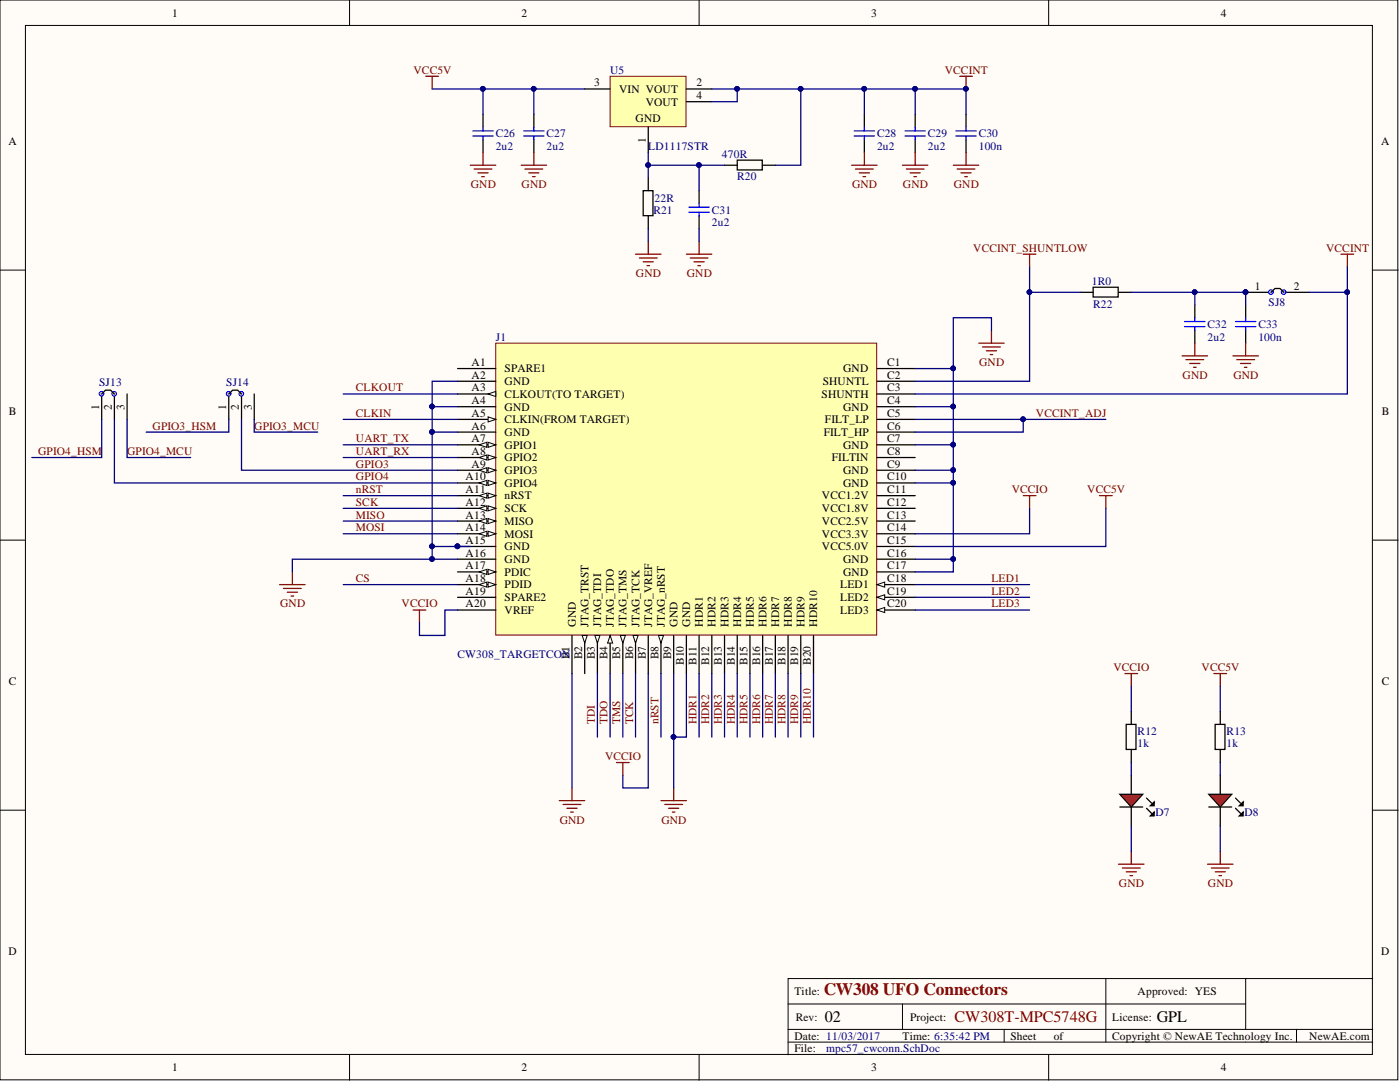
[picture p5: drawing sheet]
<svg xmlns="http://www.w3.org/2000/svg" width="279mm" height="216mm" viewBox="0 0 279 216" stroke-linecap="round" stroke-linejoin="round" font-family="sans-serif">
<defs><g id="words">
<text font-size="3.5" fill="#800000" x="164.4" y="198.6">CW308 UFO Connectors</text>
<g font-size="3.2">
<text x="164.6" y="204">02</text>
<text x="230.8" y="204">GPL</text>
</g>
<text font-size="3.2" fill="#800000" x="190.5" y="204">CW308T-MPC5748G</text>
<g font-size="2.3">
<text x="34.3" y="3.3">1</text>
<text x="104.1" y="3.3">2</text>
<text x="173.9" y="3.3">3</text>
<text x="243.6" y="3.3">4</text>
<text x="118.6" y="17.2">3</text>
<text x="139" y="17.2">2</text>
<text x="123.5" y="18.5">VIN VOUT</text>
<text x="128.9" y="21.1">VOUT</text>
<text x="139" y="19.8">4</text>
<text x="1.7" y="29">A</text>
<text x="126.8" y="24.3">GND</text>
<text x="128.9" y="28.6" transform="rotate(-90 128.9 28.6)">1</text>
<text x="275.7" y="29">A</text>
<text x="250.5" y="57.8">1</text>
<text x="258.2" y="57.8">2</text>
<text x="94.1" y="73">A1</text>
<text x="94.1" y="75.6">A2</text>
<text x="100.7" y="74.3">SPARE1</text>
<text x="100.7" y="76.8">GND</text>
<text x="164.2" y="76.8">SHUNTL</text>
<text x="168.3" y="74.3">GND</text>
<text x="177.1" y="73">C1</text>
<text x="177.1" y="75.6">C2</text>
<text x="1.8" y="82.8">B</text>
<text x="19.8" y="81.8" transform="rotate(-90 19.8 81.8)">1</text>
<text x="22.3" y="81.8" transform="rotate(-90 22.3 81.8)">2</text>
<text x="24.9" y="81.8" transform="rotate(-90 24.9 81.8)">3</text>
<text x="45.2" y="81.8" transform="rotate(-90 45.2 81.8)">1</text>
<text x="47.7" y="81.8" transform="rotate(-90 47.7 81.8)">2</text>
<text x="50.2" y="81.8" transform="rotate(-90 50.2 81.8)">3</text>
<text x="94.1" y="78.1">A3</text>
<text x="94.1" y="80.6">A4</text>
<text x="94.1" y="83.2">A5</text>
<text x="100.7" y="79.4">CLKOUT(TO TARGET)</text>
<text x="100.7" y="81.9">GND</text>
<text x="164" y="79.4">SHUNTH</text>
<text x="168.3" y="81.9">GND</text>
<text x="177.1" y="78.1">C3</text>
<text x="177.1" y="80.6">C4</text>
<text x="177.1" y="83.2">C5</text>
<text x="275.7" y="82.8">B</text>
<text x="94.1" y="85.7">A6</text>
<text x="94.1" y="88.3">A7</text>
<text x="100.7" y="84.4">CLKIN(FROM TARGET)</text>
<text x="100.7" y="87">GND</text>
<text x="100.7" y="89.5">GPIO1</text>
<text x="164.4" y="87">FILT_HP</text>
<text x="164.6" y="84.4">FILT_LP</text>
<text x="168.3" y="89.5">GND</text>
<text x="177.1" y="85.7">C6</text>
<text x="177.1" y="88.3">C7</text>
<text x="92.9" y="95.9">A10</text>
<text x="94.1" y="90.8">A8</text>
<text x="94.1" y="93.3">A9</text>
<text x="100.7" y="92.1">GPIO2</text>
<text x="100.7" y="94.6">GPIO3</text>
<text x="166" y="92.1">FILTIN</text>
<text x="168.3" y="94.6">GND</text>
<text x="177.1" y="90.8">C8</text>
<text x="177.1" y="93.3">C9</text>
<text x="177.1" y="95.9">C10</text>
<text x="92.9" y="98.4">A11</text>
<text x="92.9" y="100.9">A12</text>
<text x="100.7" y="97.1">GPIO4</text>
<text x="100.7" y="99.7">nRST</text>
<text x="164" y="99.7">VCC1.2V</text>
<text x="168.3" y="97.1">GND</text>
<text x="177.1" y="98.4">C11</text>
<text x="177.1" y="100.9">C12</text>
<text x="92.9" y="103.5">A13</text>
<text x="92.9" y="106">A14</text>
<text x="100.7" y="102.2">SCK</text>
<text x="100.7" y="104.7">MISO</text>
<text x="100.7" y="107.3">MOSI</text>
<text x="164" y="102.2">VCC1.8V</text>
<text x="164" y="104.7">VCC2.5V</text>
<text x="164" y="107.3">VCC3.3V</text>
<text x="177.1" y="103.5">C13</text>
<text x="177.1" y="106">C14</text>
<text x="92.9" y="108.5">A15</text>
<text x="92.9" y="111.1">A16</text>
<text x="92.9" y="113.6">A17</text>
<text x="100.7" y="109.8">GND</text>
<text x="100.7" y="112.3">GND</text>
<text x="164" y="109.8">VCC5.0V</text>
<text x="168.3" y="112.3">GND</text>
<text x="177.1" y="108.5">C15</text>
<text x="177.1" y="111.1">C16</text>
<text x="177.1" y="113.6">C17</text>
<text x="92.9" y="116.1">A18</text>
<text x="92.9" y="118.7">A19</text>
<text x="100.7" y="114.9">PDIC</text>
<text x="100.7" y="117.4">PDID</text>
<text x="100.7" y="119.9">SPARE2</text>
<text x="167.7" y="117.4">LED1</text>
<text x="167.7" y="119.9">LED2</text>
<text x="168.3" y="114.9">GND</text>
<text x="177.1" y="116.1">C18</text>
<text x="177.1" y="118.7">C19</text>
<text x="92.9" y="121.2">A20</text>
<text x="100.7" y="122.5">VREF</text>
<text x="114.9" y="125" transform="rotate(-90 114.9 125)">GND</text>
<text x="117.5" y="125" transform="rotate(-90 117.5 125)">JTAG_TRST</text>
<text x="120" y="125" transform="rotate(-90 120 125)">JTAG_TDI</text>
<text x="122.5" y="125" transform="rotate(-90 122.5 125)">JTAG_TDO</text>
<text x="125.1" y="125" transform="rotate(-90 125.1 125)">JTAG_TMS</text>
<text x="127.6" y="125" transform="rotate(-90 127.6 125)">JTAG_TCK</text>
<text x="130.1" y="125" transform="rotate(-90 130.1 125)">JTAG_VREF</text>
<text x="132.7" y="125" transform="rotate(-90 132.7 125)">JTAG_nRST</text>
<text x="135.2" y="125" transform="rotate(-90 135.2 125)">GND</text>
<text x="137.7" y="125" transform="rotate(-90 137.7 125)">GND</text>
<text x="140.3" y="125" transform="rotate(-90 140.3 125)">HDR1</text>
<text x="142.8" y="125" transform="rotate(-90 142.8 125)">HDR2</text>
<text x="145.4" y="125" transform="rotate(-90 145.4 125)">HDR3</text>
<text x="147.9" y="125" transform="rotate(-90 147.9 125)">HDR4</text>
<text x="150.4" y="125" transform="rotate(-90 150.4 125)">HDR5</text>
<text x="153" y="125" transform="rotate(-90 153 125)">HDR6</text>
<text x="155.5" y="125" transform="rotate(-90 155.5 125)">HDR7</text>
<text x="158" y="125" transform="rotate(-90 158 125)">HDR8</text>
<text x="160.6" y="125" transform="rotate(-90 160.6 125)">HDR9</text>
<text x="163.1" y="125" transform="rotate(-90 163.1 125)">HDR10</text>
<text x="167.7" y="122.5">LED3</text>
<text x="177.1" y="121.2">C20</text>
<text x="113.6" y="131.5" transform="rotate(-90 113.6 131.5)">B1</text>
<text x="116.2" y="131.5" transform="rotate(-90 116.2 131.5)">B2</text>
<text x="118.7" y="131.5" transform="rotate(-90 118.7 131.5)">B3</text>
<text x="121.3" y="131.5" transform="rotate(-90 121.3 131.5)">B4</text>
<text x="123.8" y="131.5" transform="rotate(-90 123.8 131.5)">B5</text>
<text x="126.3" y="131.5" transform="rotate(-90 126.3 131.5)">B6</text>
<text x="128.9" y="131.5" transform="rotate(-90 128.9 131.5)">B7</text>
<text x="131.4" y="131.5" transform="rotate(-90 131.4 131.5)">B8</text>
<text x="133.9" y="131.5" transform="rotate(-90 133.9 131.5)">B9</text>
<text x="1.8" y="136.8">C</text>
<text x="136.5" y="132.6" transform="rotate(-90 136.5 132.6)">B10</text>
<text x="139" y="132.6" transform="rotate(-90 139 132.6)">B11</text>
<text x="141.5" y="132.6" transform="rotate(-90 141.5 132.6)">B12</text>
<text x="144.1" y="132.6" transform="rotate(-90 144.1 132.6)">B13</text>
<text x="146.6" y="132.6" transform="rotate(-90 146.6 132.6)">B14</text>
<text x="149.2" y="132.6" transform="rotate(-90 149.2 132.6)">B15</text>
<text x="151.7" y="132.6" transform="rotate(-90 151.7 132.6)">B16</text>
<text x="154.2" y="132.6" transform="rotate(-90 154.2 132.6)">B17</text>
<text x="156.8" y="132.6" transform="rotate(-90 156.8 132.6)">B18</text>
<text x="159.3" y="132.6" transform="rotate(-90 159.3 132.6)">B19</text>
<text x="161.8" y="132.6" transform="rotate(-90 161.8 132.6)">B20</text>
<text x="275.7" y="136.8">C</text>
<text x="1.7" y="190.6">D</text>
<text x="275.7" y="190.6">D</text>
<text x="158.5" y="198.6">Title:</text>
<text x="158.8" y="203.6">Rev:</text>
<text x="181.6" y="203.6">Project:</text>
<text x="222" y="203.6">License:</text>
<text x="227" y="198.6">Approved: YES</text>
<text x="158.5" y="207.4">Date: 11/03/2017</text>
<text x="158.5" y="210">File:</text>
<text x="180.1" y="207.4">Time: 6:35:42 PM</text>
<text x="201.7" y="207.4">Sheet</text>
<text x="210.3" y="207.4">of</text>
<text x="222" y="207.4">Copyright © NewAE Technology Inc.</text>
<text x="261.3" y="207.4">NewAE.com</text>
<text x="34.3" y="213.8">1</text>
<text x="104.1" y="213.8">2</text>
<text x="173.9" y="213.8">3</text>
<text x="243.6" y="213.8">4</text>
</g>
<g font-size="2.3" fill="#800000">
<text x="82.5" y="14.7">VCC5V</text>
<text x="188.6" y="14.7">VCCINT</text>
<text x="93.9" y="37.5">GND</text>
<text x="104.1" y="37.5">GND</text>
<text x="170" y="37.5">GND</text>
<text x="180.2" y="37.5">GND</text>
<text x="190.3" y="37.5">GND</text>
<text x="194.2" y="50.2">VCCINT_SHUNTLOW</text>
<text x="264.7" y="50.2">VCCINT</text>
<text x="126.9" y="55.3">GND</text>
<text x="137.1" y="55.3">GND</text>
<text x="195.4" y="73">GND</text>
<text x="236" y="75.6">GND</text>
<text x="246.1" y="75.6">GND</text>
<text x="71" y="78.1">CLKOUT</text>
<text x="71" y="83.2">CLKIN</text>
<text x="206.7" y="83.2">VCCINT_ADJ</text>
<text x="30.4" y="85.7">GPIO3_HSM</text>
<text x="50.7" y="85.7">GPIO3_MCU</text>
<text x="71" y="88.3">UART_TX</text>
<text x="7.6" y="90.8">GPIO4_HSM</text>
<text x="25.4" y="90.8">GPIO4_MCU</text>
<text x="71" y="90.8">UART_RX</text>
<text x="71" y="93.3">GPIO3</text>
<text x="71" y="95.9">GPIO4</text>
<text x="71" y="98.4">nRST</text>
<text x="71" y="100.9">SCK</text>
<text x="201.9" y="98.4">VCCIO</text>
<text x="217" y="98.4">VCC5V</text>
<text x="71" y="103.5">MISO</text>
<text x="71" y="106">MOSI</text>
<text x="71" y="116.1">CS</text>
<text x="197.9" y="116.1">LED1</text>
<text x="197.9" y="118.7">LED2</text>
<text x="55.9" y="121.2">GND</text>
<text x="80.2" y="121.2">VCCIO</text>
<text x="197.9" y="121.2">LED3</text>
<text x="222.2" y="133.9">VCCIO</text>
<text x="239.8" y="133.9">VCC5V</text>
<text x="118.7" y="144.5" transform="rotate(-90 118.7 144.5)">TDI</text>
<text x="121.3" y="144.5" transform="rotate(-90 121.3 144.5)">TDO</text>
<text x="123.8" y="144.5" transform="rotate(-90 123.8 144.5)">TMS</text>
<text x="126.3" y="144.5" transform="rotate(-90 126.3 144.5)">TCK</text>
<text x="131.4" y="144.5" transform="rotate(-90 131.4 144.5)">nRST</text>
<text x="139" y="144.5" transform="rotate(-90 139 144.5)">HDR1</text>
<text x="141.5" y="144.5" transform="rotate(-90 141.5 144.5)">HDR2</text>
<text x="144.1" y="144.5" transform="rotate(-90 144.1 144.5)">HDR3</text>
<text x="146.6" y="144.5" transform="rotate(-90 146.6 144.5)">HDR4</text>
<text x="149.2" y="144.5" transform="rotate(-90 149.2 144.5)">HDR5</text>
<text x="151.7" y="144.5" transform="rotate(-90 151.7 144.5)">HDR6</text>
<text x="154.2" y="144.5" transform="rotate(-90 154.2 144.5)">HDR7</text>
<text x="156.8" y="144.5" transform="rotate(-90 156.8 144.5)">HDR8</text>
<text x="159.3" y="144.5" transform="rotate(-90 159.3 144.5)">HDR9</text>
<text x="161.8" y="144.5" transform="rotate(-90 161.8 144.5)">HDR10</text>
<text x="120.7" y="151.6">VCCIO</text>
<text x="111.7" y="164.3">GND</text>
<text x="132" y="164.3">GND</text>
<text x="223.3" y="177">GND</text>
<text x="241.1" y="177">GND</text>
</g>
<g font-size="2.3" fill="#000080">
<text x="121.8" y="14.7">U5</text>
<text x="98.9" y="27.4">C26</text>
<text x="98.9" y="29.9">2u2</text>
<text x="109.1" y="27.4">C27</text>
<text x="109.1" y="29.9">2u2</text>
<text x="129.4" y="29.9">LD1117STR</text>
<text x="175" y="27.4">C28</text>
<text x="175" y="29.9">2u2</text>
<text x="185.2" y="27.4">C29</text>
<text x="185.2" y="29.9">2u2</text>
<text x="195.3" y="27.4">C30</text>
<text x="195.3" y="29.9">100n</text>
<text x="144.1" y="31.4">470R</text>
<text x="130.6" y="40.3">22R</text>
<text x="147.1" y="36">R20</text>
<text x="130.4" y="42.6">R21</text>
<text x="142.1" y="42.6">C31</text>
<text x="142.1" y="45.1">2u2</text>
<text x="217.9" y="56.8">1R0</text>
<text x="218.2" y="61.4">R22</text>
<text x="241" y="65.4">C32</text>
<text x="251.1" y="65.4">C33</text>
<text x="253.2" y="61.1">SJ8</text>
<text x="98.9" y="68">J1</text>
<text x="241" y="68">2u2</text>
<text x="251.1" y="68">100n</text>
<text x="19.8" y="77.1">SJ13</text>
<text x="45.2" y="77.1">SJ14</text>
<text x="91.3" y="131.4">CW308_TARGETCON</text>
<text x="227" y="146.6">R12</text>
<text x="227" y="149.1">1k</text>
<text x="244.8" y="146.6">R13</text>
<text x="244.8" y="149.1">1k</text>
<text x="230.6" y="162.8">D7</text>
<text x="248.3" y="162.8">D8</text>
<text x="164.9" y="210">mpc57_cwconn.SchDoc</text>
</g>
</g></defs>
<g fill="#fffcf8" stroke="#000" stroke-width=".2">
<path d="M0 0h279v215.5h-279z"/>
<path d="M5.1 5.1h268.8v205.3h-268.8z"/>
</g>
<g fill="none" stroke="#000" stroke-width=".2">
<path d="M69.8 0v5.1M139.5 0v5.1M209.3 0v5.1M0 53.9h5.1M274 53.9h5M0 107.8h5.1M274 107.8h5M0 161.7h5.1M274 161.7h5M220.7 195.3v12.6M248.6 195.3h-91.3v15.2M274 195.3h-25.4v10.1"/>
<path d="M69.8 210.5v5M139.5 210.5v5M157.3 200.3h91.3M157.3 207.9h116.7M157.3 205.4h116.7M180.1 200.3v5.1M200.4 205.4v2.5M209.3 210.5v5M258.7 205.4v2.5"/>
</g>
<path d="M98.9 68.5h76.1v58.2h-76.1z" fill="#ffffb0" stroke="#800000" stroke-width=".2"/>
<path d="M91.3 73.5h7.6M91.3 76.1h7.6M91.3 78.6h7.6" fill="none" stroke="#000" stroke-width=".25"/>
<path d="M97.4 78.6l1.5-.5v1z" fill="#fffcf8"/>
<path d="M97.4 78.6l1.5-.5v1z" fill="none" stroke="#000" stroke-width=".2"/>
<path d="M91.3 81.2h7.6M91.3 83.7h7.6" fill="none" stroke="#000" stroke-width=".25"/>
<path d="M97.4 83.2l1.5 .5-1.5 .5z" fill="#fffcf8"/>
<path d="M97.4 83.2l1.5 .5-1.5 .5z" fill="none" stroke="#000" stroke-width=".2"/>
<path d="M91.3 86.2h7.6M91.3 88.8h7.6" fill="none" stroke="#000" stroke-width=".25"/>
<path d="M97.4 88.3l1.5 .5-1.5 .5z" fill="#fffcf8"/>
<path d="M97.4 88.3l1.5 .5-1.5 .5z" fill="none" stroke="#000" stroke-width=".2"/>
<path d="M95.6 88.8l1.6-.5v1z" fill="#fffcf8"/>
<path d="M95.6 88.8l1.6-.5v1z" fill="none" stroke="#000" stroke-width=".2"/>
<path d="M91.3 91.3h7.6" fill="none" stroke="#000" stroke-width=".25"/>
<path d="M97.4 90.8l1.5 .5-1.5 .5z" fill="#fffcf8"/>
<path d="M97.4 90.8l1.5 .5-1.5 .5z" fill="none" stroke="#000" stroke-width=".2"/>
<path d="M95.6 91.3l1.6-.5v1z" fill="#fffcf8"/>
<path d="M95.6 91.3l1.6-.5v1z" fill="none" stroke="#000" stroke-width=".2"/>
<path d="M91.3 93.8h7.6" fill="none" stroke="#000" stroke-width=".25"/>
<path d="M97.4 93.3l1.5 .5-1.5 .5z" fill="#fffcf8"/>
<path d="M97.4 93.3l1.5 .5-1.5 .5z" fill="none" stroke="#000" stroke-width=".2"/>
<path d="M95.6 93.8l1.6-.5v1z" fill="#fffcf8"/>
<path d="M95.6 93.8l1.6-.5v1z" fill="none" stroke="#000" stroke-width=".2"/>
<path d="M91.3 96.4h7.6" fill="none" stroke="#000" stroke-width=".25"/>
<path d="M97.4 95.9l1.5 .5-1.5 .5z" fill="#fffcf8"/>
<path d="M97.4 95.9l1.5 .5-1.5 .5z" fill="none" stroke="#000" stroke-width=".2"/>
<path d="M95.6 96.4l1.6-.5v1z" fill="#fffcf8"/>
<path d="M95.6 96.4l1.6-.5v1z" fill="none" stroke="#000" stroke-width=".2"/>
<path d="M91.3 98.9h7.6" fill="none" stroke="#000" stroke-width=".25"/>
<path d="M97.4 98.4l1.5 .5-1.5 .5z" fill="#fffcf8"/>
<path d="M97.4 98.4l1.5 .5-1.5 .5z" fill="none" stroke="#000" stroke-width=".2"/>
<path d="M95.6 98.9l1.6-.5v1z" fill="#fffcf8"/>
<path d="M95.6 98.9l1.6-.5v1z" fill="none" stroke="#000" stroke-width=".2"/>
<path d="M91.3 101.4h7.6" fill="none" stroke="#000" stroke-width=".25"/>
<path d="M97.4 100.9l1.5 .5-1.5 .5z" fill="#fffcf8"/>
<path d="M97.4 100.9l1.5 .5-1.5 .5z" fill="none" stroke="#000" stroke-width=".2"/>
<path d="M95.6 101.4l1.6-.5v1z" fill="#fffcf8"/>
<path d="M95.6 101.4l1.6-.5v1z" fill="none" stroke="#000" stroke-width=".2"/>
<path d="M91.3 104h7.6" fill="none" stroke="#000" stroke-width=".25"/>
<path d="M97.4 103.5l1.5 .5-1.5 .5z" fill="#fffcf8"/>
<path d="M97.4 103.5l1.5 .5-1.5 .5z" fill="none" stroke="#000" stroke-width=".2"/>
<path d="M95.6 104l1.6-.5v1z" fill="#fffcf8"/>
<path d="M95.6 104l1.6-.5v1z" fill="none" stroke="#000" stroke-width=".2"/>
<path d="M91.3 106.5h7.6" fill="none" stroke="#000" stroke-width=".25"/>
<path d="M97.4 106l1.5 .5-1.5 .5z" fill="#fffcf8"/>
<path d="M97.4 106l1.5 .5-1.5 .5z" fill="none" stroke="#000" stroke-width=".2"/>
<path d="M95.6 106.5l1.6-.5v1z" fill="#fffcf8"/>
<path d="M95.6 106.5l1.6-.5v1z" fill="none" stroke="#000" stroke-width=".2"/>
<path d="M91.3 109h7.6M91.3 111.6h7.6M91.3 114.1h7.6" fill="none" stroke="#000" stroke-width=".25"/>
<circle cx="91.3" cy="109" r=".47" fill="#000080" stroke="#000080" stroke-width=".2"/>
<path d="M97.4 113.6l1.5 .5-1.5 .5z" fill="#fffcf8"/>
<path d="M97.4 113.6l1.5 .5-1.5 .5z" fill="none" stroke="#000" stroke-width=".2"/>
<path d="M95.6 114.1l1.6-.5v1z" fill="#fffcf8"/>
<path d="M95.6 114.1l1.6-.5v1z" fill="none" stroke="#000" stroke-width=".2"/>
<path d="M91.3 116.7h7.6" fill="none" stroke="#000" stroke-width=".25"/>
<path d="M97.4 116.1l1.5 .6-1.5 .5z" fill="#fffcf8"/>
<path d="M97.4 116.1l1.5 .6-1.5 .5z" fill="none" stroke="#000" stroke-width=".2"/>
<path d="M95.6 116.7l1.6-.6v1.1z" fill="#fffcf8"/>
<path d="M95.6 116.7l1.6-.6v1.1z" fill="none" stroke="#000" stroke-width=".2"/>
<path d="M91.3 119.2h7.6M91.3 121.7h7.6M114.2 126.8v7.6M116.7 126.8v7.6" fill="none" stroke="#000" stroke-width=".25"/>
<path d="M116.2 126.8h1l-.5 1.5z" fill="#fffcf8"/>
<path d="M116.2 126.8h1l-.5 1.5z" fill="none" stroke="#000" stroke-width=".2"/>
<path d="M119.2 126.8v7.6" fill="none" stroke="#000" stroke-width=".25"/>
<path d="M118.7 126.8h1l-.5 1.5z" fill="#fffcf8"/>
<path d="M118.7 126.8h1l-.5 1.5z" fill="none" stroke="#000" stroke-width=".2"/>
<path d="M121.8 126.8v7.6" fill="none" stroke="#000" stroke-width=".25"/>
<path d="M121.8 126.8l.5 1.5h-1z" fill="#fffcf8"/>
<path d="M121.8 126.8l.5 1.5h-1z" fill="none" stroke="#000" stroke-width=".2"/>
<path d="M124.3 126.8v7.6" fill="none" stroke="#000" stroke-width=".25"/>
<path d="M123.8 126.8h1l-.5 1.5z" fill="#fffcf8"/>
<path d="M123.8 126.8h1l-.5 1.5z" fill="none" stroke="#000" stroke-width=".2"/>
<path d="M126.8 126.8v7.6" fill="none" stroke="#000" stroke-width=".25"/>
<path d="M126.3 126.8h1l-.5 1.5z" fill="#fffcf8"/>
<path d="M126.3 126.8h1l-.5 1.5z" fill="none" stroke="#000" stroke-width=".2"/>
<path d="M129.4 126.8v7.6M131.9 126.8v7.6" fill="none" stroke="#000" stroke-width=".25"/>
<path d="M131.4 126.8h1l-.5 1.5z" fill="#fffcf8"/>
<path d="M131.4 126.8h1l-.5 1.5z" fill="none" stroke="#000" stroke-width=".2"/>
<g fill="none" stroke="#000" stroke-width=".25">
<path d="M175 73.5h7.6M175 76.1h7.6M175 78.6h7.6M175 81.2h7.6M175 83.7h7.6M175 86.2h7.6M175 88.8h7.6M175 91.3h7.6M175 93.8h7.6M175 96.4h7.6M175 98.9h7.6M175 101.4h7.6"/>
<path d="M175 104h7.6M175 106.5h7.6M175 109h7.6M175 111.6h7.6M175 114.1h7.6M175 116.7h7.6M134.4 126.8v7.6M137 126.8v7.6M139.5 126.8v7.6M142.1 126.8v7.6M144.6 126.8v7.6M147.1 126.8v7.6"/>
<path d="M149.7 126.8v7.6M152.2 126.8v7.6M154.7 126.8v7.6M157.3 126.8v7.6M159.8 126.8v7.6M162.4 126.8v7.6"/>
</g>
<path d="M175 116.7l1.6-.6v1.1z" fill="#fffcf8"/>
<path d="M175 116.7l1.6-.6v1.1z" fill="none" stroke="#000" stroke-width=".2"/>
<path d="M175 119.2h7.6" fill="none" stroke="#000" stroke-width=".25"/>
<path d="M175 119.2l1.6-.5v1z" fill="#fffcf8"/>
<path d="M175 119.2l1.6-.5v1z" fill="none" stroke="#000" stroke-width=".2"/>
<path d="M175 121.7h7.6" fill="none" stroke="#000" stroke-width=".25"/>
<path d="M175 121.7l1.6-.5v1z" fill="#fffcf8"/>
<path d="M175 121.7l1.6-.5v1z" fill="none" stroke="#000" stroke-width=".2"/>
<circle cx="91.3" cy="109" r=".47" fill="#000080" stroke="#000080" stroke-width=".2"/>
<g fill="none" stroke="#800000" stroke-width=".25">
<path d="M195.3 68.5h5.1M196.1 69.2h3.5M196.9 70h2M197.6 70.8h.5M197.9 65.9v2.6M204.2 98.9h2.5M205.5 98.9v2.5M219.4 98.9h2.6M220.7 98.9v2.5M55.8 116.7h5.1M56.6 117.4h3.5M57.3 118.2h2.1"/>
<path d="M58.1 118.9h.5M58.3 114.1v2.6"/>
</g>
<path d="M225.8 154.7v3.8M228.8 159.3l1 1M225.8 161v3.8M228.8 161.3l1 1" fill="none" stroke="#000" stroke-width=".25"/>
<path d="M223.5 158.5h4.6l-2.3 2.5z" fill="#ee0e22"/>
<path d="M223.5 158.5h4.6l-2.3 2.5zM243.5 154.7v3.8M246.6 159.3l1 1M223.5 161h4.6M229.6 162.8l.7-.8v.8zM229.6 160.8l.7-.8v.8zM243.5 161v3.8M246.6 161.3l1 1" fill="none" stroke="#000" stroke-width=".25"/>
<path d="M229.6 162.8l.7-.8v.8zM229.6 160.8l.7-.8v.8z" fill="#000"/>
<path d="M241.2 158.5h4.6l-2.3 2.5z" fill="#ee0e22"/>
<path d="M224.8 144.5h1.9v5h-1.9zM225.8 142v2.5M225.8 149.6v2.6M241.2 158.5h4.6l-2.3 2.5zM242.5 144.5h2v5h-2zM243.5 142v2.5M243.5 149.6v2.6M241.2 161h4.6M247.3 162.8l.8-.8v.8zM247.3 160.8l.8-.8v.8z" fill="none" stroke="#000" stroke-width=".25"/>
<path d="M247.3 162.8l.8-.8v.8zM247.3 160.8l.8-.8v.8z" fill="#000"/>
<g fill="none" stroke="#800000" stroke-width=".25">
<path d="M204.2 50.7h2.5M205.5 50.7v2.6M82.4 121.7h2.6M83.7 121.7v2.6M224.5 134.4h2.5M225.8 134.4v2.5M242.3 134.4h2.5M243.5 134.4v2.5M111.6 159.8h5.1M114.2 157.2v2.6M123 152.2h2.6M124.3 152.2v2.5"/>
<path d="M131.9 159.8h5.1M134.4 157.2v2.6M112.4 160.5h3.5M113.1 161.3h2.1M113.9 162h.5M132.7 160.5h3.5M133.4 161.3h2.1M134.2 162h.5M223.2 172.4h5.1M224 173.2h3.5M224.8 174h2M225.5 174.7h.5"/>
<path d="M225.8 169.9v2.5M241 172.4h5.1M241.8 173.2h3.5M242.5 174h2M243.3 174.7h.5M243.5 169.9v2.5"/>
</g>
<path d="M121.8 15.2h15.1v10.1h-15.1z" fill="#ffffb0" stroke="#800000" stroke-width=".2"/>
<g fill="none" stroke="#000" stroke-width=".25">
<path d="M116.7 17.8h5.1M137 17.8h5.1M96.4 22.8v2.6M96.4 27.9v2.5M106.5 22.8v2.6M106.5 27.9v2.5M128.4 38h1.9v5h-1.9zM129.4 25.4v5M129.4 35.5v2.5M137 20.3h5.1M139.5 38v2.6M144.6 33h2.5"/>
<path d="M147.1 32h5v1.9h-5zM152.2 33h2.5M172.5 22.8v2.6M172.5 27.9v2.5M182.6 22.8v2.6M182.6 27.9v2.5M192.8 22.8v2.6M192.8 27.9v2.5M129.4 43.1v2.5M139.5 43.1v2.5M248.6 58.3h5.1M256.2 58.3h5.1"/>
<path d="M238.5 60.9v2.5M238.5 65.9v2.6M248.6 60.9v2.5M248.6 65.9v2.6"/>
</g>
<g fill="none" stroke="#800000" stroke-width=".25">
<path d="M85 15.2h2.5M86.2 15.2v2.6M191.5 15.2h2.6M192.8 15.2v2.6M126.8 50.7h5.1M127.6 51.5h3.5M128.4 52.2h2M129.1 53h.5M129.4 48.2v2.5M267.6 50.7h2.6M268.9 50.7v2.6M235.9 71h5.1"/>
<path d="M236.7 71.8h3.5M237.4 72.5h2.1M238.2 73.3h.5M238.5 68.5v2.5M246.1 71h5M246.8 71.8h3.6M247.6 72.5h2M248.3 73.3h.6M248.6 68.5v2.5"/>
</g>
<g fill="#000080" stroke="#000080" stroke-width=".2">
<circle cx="192.8" cy="17.7" r=".47"/>
<circle cx="248.6" cy="58.3" r=".47"/>
</g>
<g fill="none" stroke="#00f" stroke-width=".25">
<path d="M94.4 27.1h4M94.4 26.1h4M96.4 25.4v.7M96.4 27.1v.8M104.5 27.1h4.1M104.5 26.1h4.1M106.5 25.4v.7M106.5 27.1v.8M170.5 27.1h4M170.5 26.1h4M172.5 25.4v.7M172.5 27.1v.8"/>
<path d="M180.6 27.1h4.1M180.6 26.1h4.1M182.6 25.4v.7M182.6 27.1v.8M190.8 27.1h4M190.8 26.1h4M192.8 25.4v.7M192.8 27.1v.8M137.5 42.4h4M137.5 41.3h4M139.5 40.6v.7M139.5 42.4v.7"/>
<path d="M236.4 65.2h4.1M236.4 64.2h4.1M238.5 63.4v.8M238.5 65.2v.7M246.6 65.2h4M246.6 64.2h4M248.6 63.4v.8M248.6 65.2v.7"/>
</g>
<g fill="#c0c0c0" stroke="#00f" stroke-width=".2">
<circle cx="253.6" cy="58.3" r=".47"/>
<circle cx="256.2" cy="58.3" r=".47"/>
</g>
<path d="M215.6 58.3h2.6M218.2 57.3h5v2h-5zM223.2 58.3h2.6M253.7 58.3l.7-.7h1l.8 .7M45.7 78.6v5.1M48.2 78.6v5.1" fill="none" stroke="#000" stroke-width=".25"/>
<circle cx="248.6" cy="58.3" r=".47" fill="#000080" stroke="#000080" stroke-width=".2"/>
<g fill="none" stroke="#800000" stroke-width=".25">
<path d="M93.9 33h5M94.6 33.7h3.6M95.4 34.5h2M96.1 35.3h.5M96.4 30.4v2.6M104 33h5.1M104.8 33.7h3.5M105.5 34.5h2.1M106.3 35.3h.5M106.5 30.4v2.6M170 33h5M170.7 33.7h3.6"/>
<path d="M171.5 34.5h2M172.2 35.3h.6M172.5 30.4v2.6M180.1 33h5.1M180.9 33.7h3.5M181.6 34.5h2.1M182.4 35.3h.5M182.6 30.4v2.6M190.3 33h5M191 33.7h3.6M191.8 34.5h2M192.5 35.3h.5"/>
<path d="M192.8 30.4v2.6M137 50.7h5.1M137.7 51.5h3.6M138.5 52.2h2M139.3 53h.5M139.5 48.2v2.5"/>
</g>
<g fill="#c0c0c0" stroke="#00f" stroke-width=".2">
<circle cx="45.6" cy="78.6" r=".47"/>
<circle cx="48.2" cy="78.6" r=".47"/>
</g>
<path d="M20.3 78.6v5.1M22.8 78.6v5.1M45.7 78.6l.7-.7h1l.8 .7M50.7 78.6v5.1" fill="none" stroke="#000" stroke-width=".25"/>
<g fill="#c0c0c0" stroke="#00f" stroke-width=".2">
<circle cx="20.3" cy="78.6" r=".47"/>
<circle cx="22.8" cy="78.6" r=".47"/>
</g>
<path d="M20.3 78.6l.8-.7h1l.7 .7M25.4 78.6v5.1" fill="none" stroke="#000" stroke-width=".25"/>
<g fill="none" stroke="#000080" stroke-width=".25">
<path d="M86.2 17.8h30.5M96.4 17.8v5M106.5 17.8v5M142.1 17.8h5v2.5h-5M147.1 17.8h45.7v5M159.8 17.8v15.2h-5.1M172.5 17.8v5M182.6 17.8v5M129.4 33h15.2M129.4 30.4v5.1M139.5 33v5M129.4 45.6v2.6"/>
<path d="M139.5 45.6v2.6M205.5 53.3v22.8h-22.9M205.5 58.3h10.1M225.8 58.3h12.7M261.3 58.3h7.6M268.9 53.3v25.3h-86.3M68.5 78.6h22.8M91.3 76.1h-5.1v10.1h5.1M182.6 73.5h7.7v40.6h-7.7M197.9 65.9v-2.5h-7.6v10.1M238.5 60.9v-2.6h10.1v2.6M20.3 83.7v7.6h-14"/>
<path d="M22.8 83.7v12.7h68.5M25.4 83.7v7.6h12.7M45.7 83.7v2.5h-16.5M48.2 83.7v10.1h43.1M50.7 83.7v2.5h12.7M68.5 88.8h22.8M68.5 91.3h22.8M68.5 98.9h22.8M68.5 83.7h22.8M86.2 86.2v25.4M86.2 81.2h5.1M182.6 83.7h21.6v2.5h-21.6"/>
<path d="M182.6 96.4h7.7M182.6 93.8h7.7M182.6 88.8h7.7M182.6 81.2h7.7M204.2 83.7h16.5M68.5 116.7h22.8M68.5 101.4h22.8M68.5 104h22.8M68.5 106.5h22.8M86.2 109h7.7M91.3 111.6h-33v2.5M182.6 111.6h7.7"/>
<path d="M182.6 116.7h22.9M182.6 119.2h22.9M205.5 101.4v5.1h-22.9M220.7 101.4v7.6h-38.1M91.3 121.7h-2.5v5.1h-5.1v-2.5M114.2 134.4v22.8M119.2 134.4v12.7M121.8 134.4v12.7M124.3 134.4v12.7M126.8 134.4v12.7M129.4 134.4v22.8h-5.1v-2.5M131.9 134.4v12.7"/>
<path d="M134.4 134.4v22.8M137 134.4v12.7h-2.6M139.5 134.4v12.7M142.1 134.4v12.7M144.6 134.4v12.7M147.1 134.4v12.7M149.7 134.4v12.7M152.2 134.4v12.7M154.7 134.4v12.7M157.3 134.4v12.7M159.8 134.4v12.7M162.4 134.4v12.7"/>
<path d="M182.6 121.7h22.9M225.8 136.9v5.1M243.5 136.9v5.1M225.8 152.2v2.5M243.5 152.2v2.5M225.8 164.8v5.1M243.5 164.8v5.1"/>
</g>
<g fill="#000080" stroke="#000080" stroke-width=".2">
<circle cx="190.2" cy="73.5" r=".47"/>
<circle cx="190.2" cy="81.1" r=".47"/>
<circle cx="190.2" cy="88.7" r=".47"/>
<circle cx="190.2" cy="93.8" r=".47"/>
<circle cx="190.2" cy="96.3" r=".47"/>
<circle cx="190.2" cy="111.5" r=".47"/>
<circle cx="91.3" cy="109" r=".47"/>
<circle cx="86.2" cy="109" r=".47"/>
<circle cx="86.2" cy="81.1" r=".47"/>
<circle cx="134.4" cy="147" r=".47"/>
<circle cx="86.2" cy="86.2" r=".47"/>
<circle cx="86.2" cy="111.5" r=".47"/>
<circle cx="205.4" cy="58.3" r=".47"/>
<circle cx="268.9" cy="58.3" r=".47"/>
<circle cx="147.1" cy="17.7" r=".47"/>
<circle cx="129.3" cy="32.9" r=".47"/>
<circle cx="139.5" cy="32.9" r=".47"/>
<circle cx="159.8" cy="17.7" r=".47"/>
<circle cx="106.5" cy="17.7" r=".47"/>
<circle cx="96.4" cy="17.7" r=".47"/>
<circle cx="238.4" cy="58.3" r=".47"/>
<circle cx="248.6" cy="58.3" r=".47"/>
<circle cx="172.5" cy="17.7" r=".47"/>
<circle cx="182.6" cy="17.7" r=".47"/>
<circle cx="192.8" cy="17.7" r=".47"/>
<circle cx="204.2" cy="83.6" r=".47"/>
</g>
<use href="#words"/>
</svg>
